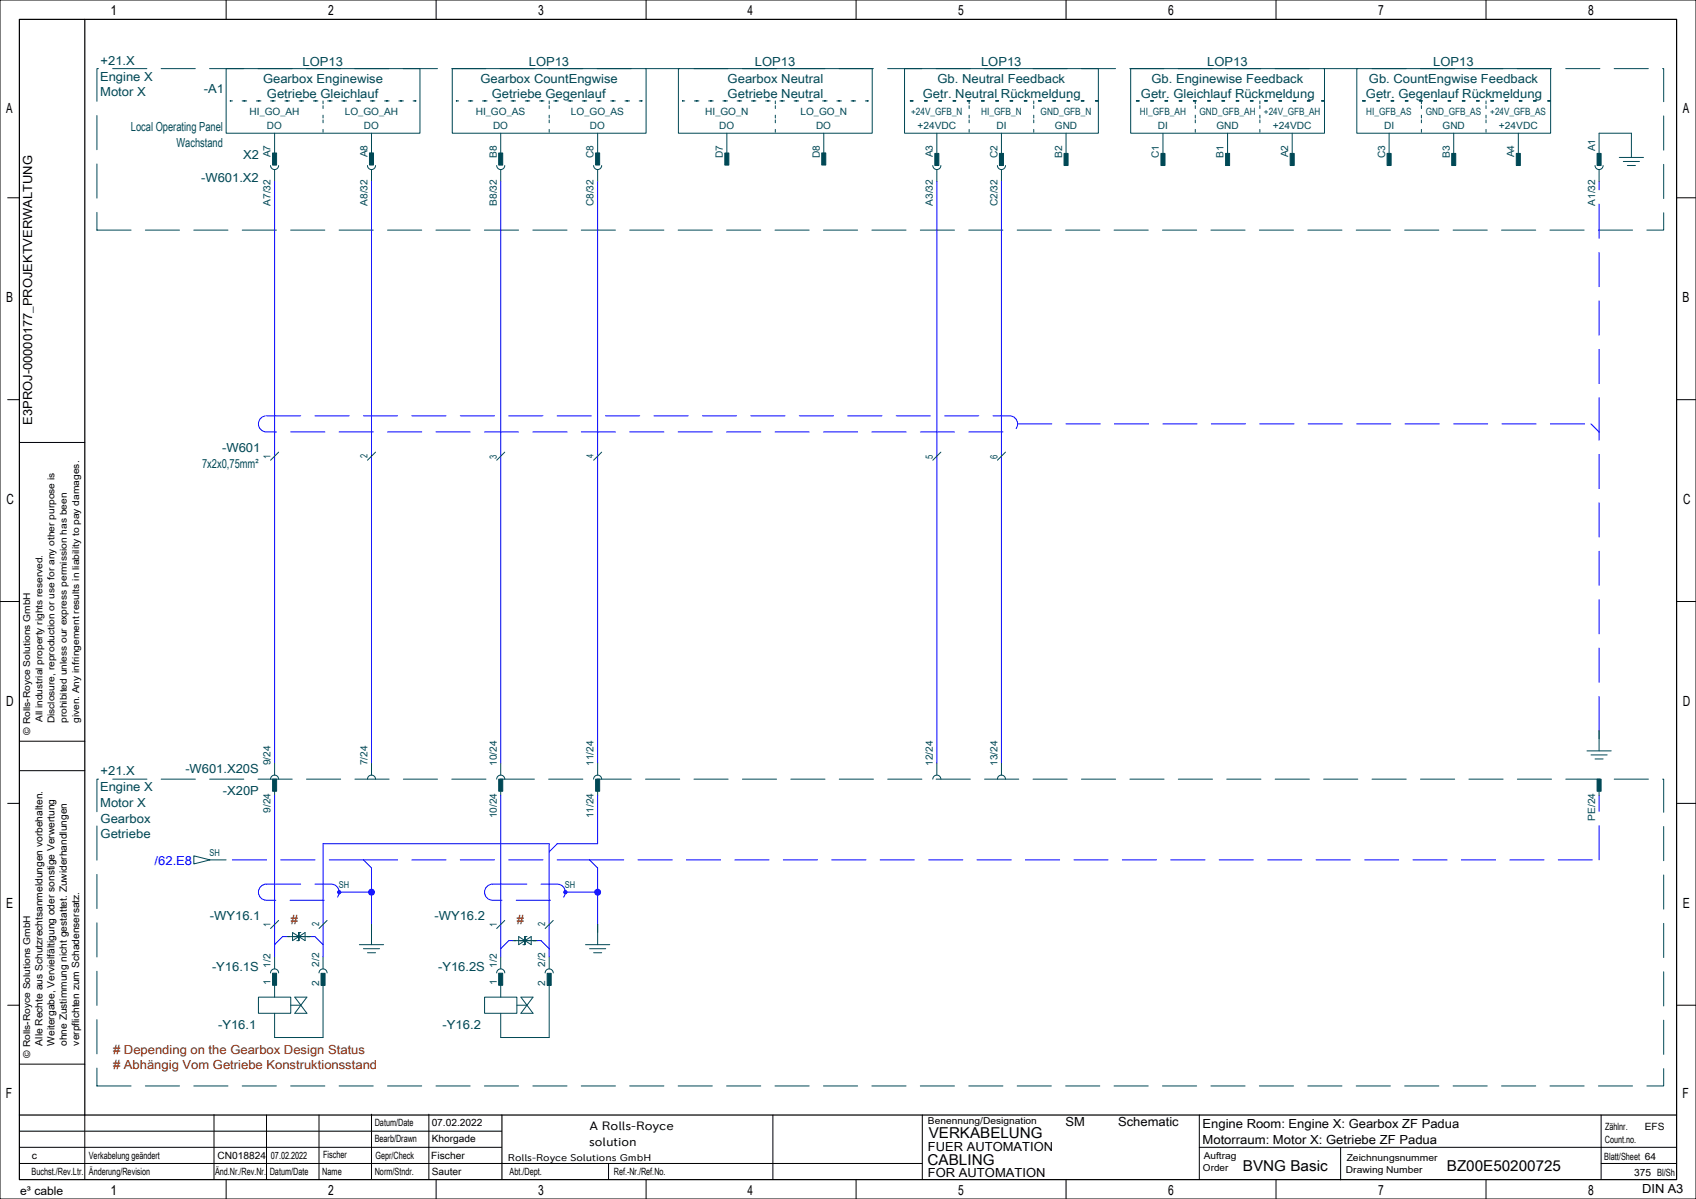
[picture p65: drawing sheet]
<svg xmlns="http://www.w3.org/2000/svg" width="420mm" height="297mm" viewBox="0 0 420 297" stroke-linecap="round" stroke-linejoin="round" font-family="sans-serif">
<defs><g id="words">
<g font-size="3.7">
<text x="230" y="282">VERKABELUNG</text>
<text x="229.7" y="288.5">CABLING</text>
<text x="307.8" y="290">BVNG Basic</text>
<text x="358.3" y="290">BZ00E50200725</text>
</g>
<g font-size="3.5">
<text x="27.3" y="3.8">1</text>
<text x="81.3" y="3.8">2</text>
<text x="133.3" y="3.8">3</text>
<text x="185.1" y="3.8">4</text>
<text x="237.3" y="3.8">5</text>
<text x="289.3" y="3.8">6</text>
<text x="341.3" y="3.8">7</text>
<text x="393.3" y="3.8">8</text>
<text x="1.5" y="28.1">A</text>
<text x="416.7" y="28.1">A</text>
<text x="1.5" y="74.9">B</text>
<text x="416.7" y="74.9">B</text>
<text x="1.6" y="124.9">C</text>
<text x="416.8" y="124.9">C</text>
<text x="1.5" y="174.9">D</text>
<text x="416.7" y="174.9">D</text>
<text x="1.5" y="224.9">E</text>
<text x="416.7" y="224.9">E</text>
<text x="1.5" y="271.9">F</text>
<text x="416.7" y="271.9">F</text>
<text x="27.3" y="296">1</text>
<text x="81.3" y="296">2</text>
<text x="133.3" y="296">3</text>
<text x="185.1" y="296">4</text>
<text x="237.3" y="296">5</text>
<text x="289.3" y="296">6</text>
<text x="341.3" y="296">7</text>
<text x="393.3" y="296">8</text>
</g>
<g font-size="3.1" fill="#004855">
<text x="24.9" y="16">+21.X</text>
<text x="75" y="16.2">LOP13</text>
<text x="131" y="16.2">LOP13</text>
<text x="187" y="16.2">LOP13</text>
<text x="242.9" y="16.2">LOP13</text>
<text x="298.9" y="16.2">LOP13</text>
<text x="355" y="16.2">LOP13</text>
<text x="24.8" y="20">Engine X</text>
<text x="24.8" y="23.9">Motor X</text>
<text x="50.5" y="23">-A1</text>
<text x="65.1" y="20.5">Gearbox Enginewise</text>
<text x="119" y="20.5">Gearbox CountEngwise</text>
<text x="180.2" y="20.5">Gearbox Neutral</text>
<text x="232.1" y="20.5">Gb. Neutral Feedback</text>
<text x="285.1" y="20.5">Gb. Enginewise Feedback</text>
<text x="339" y="20.5">Gb. CountEngwise Feedback</text>
<text x="66.1" y="24.4">Getriebe Gleichlauf</text>
<text x="121.8" y="24.4">Getriebe Gegenlauf</text>
<text x="180.2" y="24.4">Getriebe Neutral</text>
<text x="228.5" y="24.4">Getr. Neutral Rückmeldung</text>
<text x="282.5" y="24.4">Getr. Gleichlauf Rückmeldung</text>
<text x="338.3" y="24.4">Getr. Gegenlauf Rückmeldung</text>
<text x="32.4" y="32.5">Local Operating Panel</text>
<text x="43.7" y="36.4">Wachstand</text>
<text x="60.2" y="39.5">X2</text>
<text x="49.8" y="45">-W601.X2</text>
<text x="55" y="112">-W601</text>
<text x="50.1" y="116">7x2x0,75mm²</text>
<text x="45.9" y="191.5">-W601.X20S</text>
<text x="24.8" y="196">Engine X</text>
<text x="24.9" y="192">+21.X</text>
<text x="55.2" y="197">-X20P</text>
<text x="24.8" y="199.9">Motor X</text>
<text x="24.9" y="203.7">Gearbox</text>
<text x="24.9" y="207.6">Getriebe</text>
<text x="52" y="228">-WY16.1</text>
<text x="107.6" y="228">-WY16.2</text>
<text x="52.5" y="240.5">-Y16.1S</text>
<text x="108.5" y="240.5">-Y16.2S</text>
<text x="54" y="255">-Y16.1</text>
<text x="109.6" y="255">-Y16.2</text>
</g>
<g font-size="3.1">
<text x="8" y="105.2" transform="rotate(-90 8 105.2)">E3PROJ-00000177_PROJEKTVERWALTUNG</text>
<text x="263.9" y="279">SM</text>
<text x="276.9" y="279">Schematic</text>
<text x="297.8" y="279.5">Engine Room: Engine X: Gearbox ZF Padua</text>
<text x="229.8" y="285">FUER AUTOMATION</text>
<text x="297.8" y="283.4">Motorraum: Motor X: Getriebe ZF Padua</text>
<text x="229.8" y="291.5">FOR AUTOMATION</text>
<text x="406.7" y="295.5">DIN A3</text>
</g>
<text font-size="3.1" fill="#00f" x="38.3" y="214.3">/62.E8</text>
<g font-size="3.1" fill="#912400">
<text x="72" y="229">#</text>
<text x="128" y="229">#</text>
<text x="28" y="261"># Depending on the Gearbox Design Status</text>
<text x="28" y="264.9"># Abhängig Vom Getriebe Konstruktionsstand</text>
</g>
<g font-size="3">
<text x="146" y="280">A Rolls-Royce</text>
<text x="145.9" y="284">solution</text>
</g>
<text font-size="2.9" x="5" y="296">e³ cable</text>
<g font-size="2.5" fill="#004855">
<text x="61.8" y="28.5">HI_GO_AH</text>
<text x="85.4" y="28.5">LO_GO_AH</text>
<text x="117.8" y="28.5">HI_GO_AS</text>
<text x="141.4" y="28.5">LO_GO_AS</text>
<text x="174.7" y="28.5">HI_GO_N</text>
<text x="198.3" y="28.5">LO_GO_N</text>
<text x="225.7" y="28.5">+24V_GFB_N</text>
<text x="242.9" y="28.5">HI_GFB_N</text>
<text x="257.7" y="28.5">GND_GFB_N</text>
<text x="282.3" y="28.5">HI_GFB_AH</text>
<text x="297" y="28.5">GND_GFB_AH</text>
<text x="313" y="28.5">+24V_GFB_AH</text>
<text x="338.3" y="28.5">HI_GFB_AS</text>
<text x="353.1" y="28.5">GND_GFB_AS</text>
<text x="369.1" y="28.5">+24V_GFB_AS</text>
<text x="66.1" y="32">DO</text>
<text x="90.1" y="32">DO</text>
<text x="122.1" y="32">DO</text>
<text x="146.1" y="32">DO</text>
<text x="178.1" y="32">DO</text>
<text x="202.1" y="32">DO</text>
<text x="227.2" y="32">+24VDC</text>
<text x="246.8" y="32">DI</text>
<text x="261.2" y="32">GND</text>
<text x="286.8" y="32">DI</text>
<text x="301.3" y="32">GND</text>
<text x="315.2" y="32">+24VDC</text>
<text x="342.8" y="32">DI</text>
<text x="357.3" y="32">GND</text>
<text x="371.2" y="32">+24VDC</text>
<text x="67" y="39" transform="rotate(-90 67 39)">A7</text>
<text x="91" y="39" transform="rotate(-90 91 39)">A8</text>
<text x="123" y="39.2" transform="rotate(-90 123 39.2)">B8</text>
<text x="147" y="39.1" transform="rotate(-90 147 39.1)">C8</text>
<text x="179" y="39.2" transform="rotate(-90 179 39.2)">D7</text>
<text x="203" y="39.2" transform="rotate(-90 203 39.2)">D8</text>
<text x="231" y="39" transform="rotate(-90 231 39)">A3</text>
<text x="247" y="39.1" transform="rotate(-90 247 39.1)">C2</text>
<text x="263" y="39.2" transform="rotate(-90 263 39.2)">B2</text>
<text x="287" y="39.1" transform="rotate(-90 287 39.1)">C1</text>
<text x="303" y="39.2" transform="rotate(-90 303 39.2)">B1</text>
<text x="319" y="39" transform="rotate(-90 319 39)">A2</text>
<text x="343" y="39.1" transform="rotate(-90 343 39.1)">C3</text>
<text x="359" y="39.2" transform="rotate(-90 359 39.2)">B3</text>
<text x="375" y="39" transform="rotate(-90 375 39)">A4</text>
<text x="395" y="37.5" transform="rotate(-90 395 37.5)">A1</text>
<text x="67" y="51" transform="rotate(-90 67 51)">A7/32</text>
<text x="91" y="51" transform="rotate(-90 91 51)">A8/32</text>
<text x="123" y="51" transform="rotate(-90 123 51)">B8/32</text>
<text x="147" y="51.1" transform="rotate(-90 147 51.1)">C8/32</text>
<text x="231" y="51" transform="rotate(-90 231 51)">A3/32</text>
<text x="247" y="51.1" transform="rotate(-90 247 51.1)">C2/32</text>
<text x="395" y="51" transform="rotate(-90 395 51)">A1/32</text>
<text x="67" y="113.7" transform="rotate(-90 67 113.7)">1</text>
<text x="91" y="113.5" transform="rotate(-90 91 113.5)">2</text>
<text x="123" y="113.6" transform="rotate(-90 123 113.6)">3</text>
<text x="147" y="113.5" transform="rotate(-90 147 113.5)">4</text>
<text x="231" y="113.6" transform="rotate(-90 231 113.6)">5</text>
<text x="247" y="113.6" transform="rotate(-90 247 113.6)">6</text>
<text x="67" y="189.6" transform="rotate(-90 67 189.6)">9/24</text>
<text x="91" y="189.6" transform="rotate(-90 91 189.6)">7/24</text>
<text x="123" y="189.7" transform="rotate(-90 123 189.7)">10/24</text>
<text x="147" y="189.7" transform="rotate(-90 147 189.7)">11/24</text>
<text x="231" y="189.7" transform="rotate(-90 231 189.7)">12/24</text>
<text x="247" y="189.7" transform="rotate(-90 247 189.7)">13/24</text>
<text x="67" y="201.3" transform="rotate(-90 67 201.3)">9/24</text>
<text x="123" y="202.7" transform="rotate(-90 123 202.7)">10/24</text>
<text x="147" y="202.7" transform="rotate(-90 147 202.7)">11/24</text>
<text x="395" y="203.3" transform="rotate(-90 395 203.3)">PE/24</text>
<text x="67" y="229.7" transform="rotate(-90 67 229.7)">1</text>
<text x="79" y="229.5" transform="rotate(-90 79 229.5)">2</text>
<text x="123" y="229.7" transform="rotate(-90 123 229.7)">1</text>
<text x="135" y="229.5" transform="rotate(-90 135 229.5)">2</text>
<text x="67" y="239.7" transform="rotate(-90 67 239.7)">1/2</text>
<text x="79" y="239.5" transform="rotate(-90 79 239.5)">2/2</text>
<text x="123" y="239.7" transform="rotate(-90 123 239.7)">1/2</text>
<text x="135" y="239.5" transform="rotate(-90 135 239.5)">2/2</text>
<text x="67" y="244" transform="rotate(-90 67 244)">1</text>
<text x="79" y="244.3" transform="rotate(-90 79 244.3)">2</text>
<text x="123" y="244" transform="rotate(-90 123 244)">1</text>
<text x="135" y="244.3" transform="rotate(-90 135 244.3)">2</text>
</g>
<g font-size="2.5">
<text x="10.5" y="259" transform="rotate(-90 10.5 259)">Alle Rechte aus Schutzrechtsanmeldungen vorbehalten.</text>
<text x="13.5" y="259" transform="rotate(-90 13.5 259)">Weitergabe, Vervielfältigung oder sonstige Verwertung</text>
<text x="16.6" y="259.1" transform="rotate(-90 16.6 259.1)">ohne Zustimmung nicht gestattet. Zuwiderhandlungen</text>
<text x="19.6" y="259" transform="rotate(-90 19.6 259)">verpflichten zum Schadensersatz.</text>
<text x="92.8" y="279">Datum/Date</text>
<text x="106.9" y="279">07.02.2022</text>
<text x="397.5" y="280">Zählnr.</text>
<text x="407.3" y="280">EFS</text>
<text x="7.9" y="287">c</text>
<text x="22" y="287">Verkabelung geändert</text>
<text x="53.9" y="287">CN018824</text>
<text x="67.1" y="287">07.02.2022</text>
<text x="80" y="286.8">Fischer</text>
<text x="92.8" y="283">Bearb/Drawn</text>
<text x="93" y="287">Gepr/Check</text>
<text x="106.8" y="287">Fischer</text>
<text x="106.9" y="283">Khorgade</text>
<text x="397.3" y="287.3">Blatt/Sheet 64</text>
<text x="397.4" y="283">Count.no.</text>
<text x="7.8" y="291">Buchst./Rev.Ltr.</text>
<text x="22" y="291">Änderung/Revision</text>
<text x="53.3" y="291">Änd.Nr./Rev.Nr.</text>
<text x="66.8" y="291">Datum/Date</text>
<text x="79.8" y="291">Name</text>
<text x="92.8" y="291">Norm/Stndr.</text>
<text x="106.9" y="291">Sauter</text>
<text x="126.2" y="291">Abt./Dept.</text>
<text x="152" y="291">Ref.-Nr./Ref.No.</text>
<text x="404.7" y="291.2">375 Bl/Sh</text>
</g>
<text font-size="2.4" x="125.8" y="287.5">Rolls-Royce Solutions GmbH</text>
<g font-size="2.3">
<text x="10.5" y="178.9" transform="rotate(-90 10.5 178.9)">All industrial property rights reserved.</text>
<text x="13.5" y="179.2" transform="rotate(-90 13.5 179.2)">Disclosure, reproduction or use for any other purpose is</text>
<text x="16.6" y="179.1" transform="rotate(-90 16.6 179.1)">prohibited unless our express permission has been</text>
<text x="19.6" y="179.1" transform="rotate(-90 19.6 179.1)">given. Any infringement results in liability to pay damages.</text>
<text x="7.5" y="182" transform="rotate(-90 7.5 182)">© Rolls-Royce Solutions GmbH</text>
<text x="7.5" y="262" transform="rotate(-90 7.5 262)">© Rolls-Royce Solutions GmbH</text>
<text x="229.8" y="278.5">Benennung/Designation</text>
<text x="298.1" y="287">Auftrag</text>
<text x="333.5" y="287.5">Zeichnungsnummer</text>
<text x="297.9" y="290">Order</text>
<text x="333.3" y="290.5">Drawing Number</text>
</g>
<g font-size="2.3" fill="#004855">
<text x="51.9" y="212">SH</text>
<text x="83.9" y="220">SH</text>
<text x="139.9" y="220">SH</text>
</g>
</g></defs>
<g fill="none" stroke="#000" stroke-width=".25">
<path d="M0 0h420v297h-420zM56 0v4.8M108 0v4.8M160 0v4.8M212 0v4.8M264 0v4.8M316 0v4.8M368 0v4.8M1.9 49h2.9M415.2 49h4.8M1.9 99h2.9M415.2 99h4.8"/>
<path d="M4.8 109.6h16.2M0 149h4.8M415.2 149h4.7M1.9 199h2.9M4.8 190.9h16.2M4.8 183.6h16.2M415.2 199h4.8M1.9 249h2.9M415.2 249h4.8M4.8 263.6h16.2M21 276.2v16M53 276.1v16"/>
<path d="M66 276.2v16M79 276.2v16M92 276v16M106.2 276v16M191.4 276.2v16M228.4 276.2v16M297 276.2v16M396.5 276.2v15.8M4.8 284.2h119.4M4.8 288.2h223.6M4.8 280.2h119.4M56 292.2v4.8"/>
<path d="M108 292.2v4.8M150.7 288.2v4M160 292.2v4.8M212 292.2v4.8M264 292.2v4.8M297 284.2h118.2M316 292.2v4.8M332 284.3v8M368 292.2v4.8M396.5 288.2h18.7"/>
</g>
<path d="M4.8 4.8h410.4v287.4h-410.4zM21 4.8v271.4M4.8 276.2h410.4M124.3 276.2v15.9" fill="none" stroke="#000" stroke-width=".3"/>
<path d="M24 17h388v40h-388zM24 193h388v76h-388zM74.5 249h-2.5M130.5 249h-2.5" fill="none" stroke="#004855" stroke-width=".25" stroke-dasharray="8.5 3.5"/>
<g fill="none" stroke="#004855" stroke-width=".25">
<path d="M56 17h48v16h-48zM112 17h48v16h-48zM168 17h48v16h-48zM224 17h48v16h-48zM280 17h48v16h-48zM336 17h48v16h-48zM68 33v7M92 33v7M124 33v7M148 33v7M180 33v7M204 33v7"/>
<path d="M232 33v7M248 33v7M264 33v7M288 33v7M304 33v7M320 33v7M344 33v7M360 33v7M376 33v7M396 38v-5h8v6M401 39h6M67 41a1 1 0 0 0 1 1 1 1 0 0 0 1-1"/>
<path d="M68 42v3M91 41a1 1 0 0 0 1 1 1 1 0 0 0 1-1M92 42v3M123 41a1 1 0 0 0 1 1 1 1 0 0 0 1-1M124 42v3M147 41a1 1 0 0 0 1 1 1 1 0 0 0 1-1M148 42v3M231 41a1 1 0 0 0 1 1 1 1 0 0 0 1-1M232 42v3M247 41a1 1 0 0 0 1 1 1 1 0 0 0 1-1M248 42v3M395 41a1 1 0 0 0 1 1 1 1 0 0 0 1-1"/>
<path d="M396 42v3M402 40h4M403 41h2M67 193a1 1 0 0 1 1-1 1 1 0 0 1 1 1M68 189v3M68 196v1M91 193a1 1 0 0 1 1-1 1 1 0 0 1 1 1M92 189v3M123 193a1 1 0 0 1 1-1 1 1 0 0 1 1 1M124 189v3M124 196v1M147 193a1 1 0 0 1 1-1 1 1 0 0 1 1 1"/>
<path d="M148 189v3M148 196v1M231 193a1 1 0 0 1 1-1 1 1 0 0 1 1 1M232 189v3M247 193a1 1 0 0 1 1-1 1 1 0 0 1 1 1M248 189v3M393 186h6M394 187h4M395 188h2M396 181v5M396 196v1M48 212l4 1-4 1z"/>
<path d="M52 213h4M68 237v3M71 232h6M72.4 231l3.1 2v-2l-3.1 2zM74.5 231h-.5v2h-.5M80 237v3M89 234h6M90 235h4M91 236h2M92 229v5M124 237v3M127 233h6"/>
<path d="M128.4 232l3.2 2v-2l-3.2 2zM130.5 232h-.5v2h-.5M136 237v3M145 234h6M146 235h4M147 236h2M148 229v5M64 247h8v4h-8zM67 241a1 1 0 0 1 1-1 1 1 0 0 1 1 1M68 242v5M73 247l3 4h-3l3-4zM79 241a1 1 0 0 1 1-1 1 1 0 0 1 1 1"/>
<path d="M80 242v15h-12v-6M120 247h8v4h-8zM123 241a1 1 0 0 1 1-1 1 1 0 0 1 1 1M124 242v5M129 247h3l-3 4h3zM135 241a1 1 0 0 1 1-1 1 1 0 0 1 1 1M136 242v15h-12v-6"/>
</g>
<g fill="none" stroke="#004855" stroke-width=".25" stroke-dasharray=".7 2.8">
<path d="M57 25h46zM80 25v8zM113 25h46zM136 25v8zM169 25h46zM192 25v8zM224 25h48zM240 25v8zM256 25v8zM280 25h48zM296 25v8zM312 25v8z"/>
<path d="M336 25h48zM352 25v8zM368 25v8z"/>
</g>
<g fill="#004855" stroke="#004855" stroke-width=".25">
<path d="M67.5 37.9h1v3h-1z" fill-rule="evenodd"/>
<path d="M91.5 37.9h1v3h-1z" fill-rule="evenodd"/>
<path d="M123.5 37.9h1v3h-1z" fill-rule="evenodd"/>
<path d="M147.5 37.9h1v3h-1z" fill-rule="evenodd"/>
<path d="M179.5 37.9h1v3h-1z" fill-rule="evenodd"/>
<path d="M203.5 37.9h1v3h-1z" fill-rule="evenodd"/>
<path d="M287.5 38h1v3h-1z" fill-rule="evenodd"/>
<path d="M303.5 38h1v3h-1z" fill-rule="evenodd"/>
<path d="M319.5 38h1v3h-1z" fill-rule="evenodd"/>
<path d="M231.5 38h1v3h-1z" fill-rule="evenodd"/>
<path d="M247.5 38h1v3h-1z" fill-rule="evenodd"/>
<path d="M263.5 38h1v3h-1z" fill-rule="evenodd"/>
<path d="M343.5 38h1v3h-1z" fill-rule="evenodd"/>
<path d="M359.5 38h1v3h-1z" fill-rule="evenodd"/>
<path d="M375.5 38h1v3h-1z" fill-rule="evenodd"/>
<path d="M67.5 193h1v3h-1z" fill-rule="evenodd"/>
<path d="M123.5 193h1v3h-1z" fill-rule="evenodd"/>
<path d="M147.5 193h1v3h-1z" fill-rule="evenodd"/>
<path d="M67.5 241.1h1v3h-1z" fill-rule="evenodd"/>
<path d="M79.5 241.1h1v3h-1z" fill-rule="evenodd"/>
<path d="M123.5 241.1h1v3h-1z" fill-rule="evenodd"/>
<path d="M135.5 241.1h1v3h-1z" fill-rule="evenodd"/>
<path d="M395.5 38h1v3h-1z" fill-rule="evenodd"/>
<path d="M395.5 193h1v3h-1z" fill-rule="evenodd"/>
</g>
<g fill="none" stroke="#00f" stroke-width=".25" stroke-dasharray="8.5 3.5">
<path d="M66 103h184a2 2 0 0 1 2 2 2 2 0 0 1-2 2h-184a2 2 0 0 1-2-2 2 2 0 0 1 2-2M252 105h142M394 105l2 2M396 107v-62M396 181v-74M66 219h16a2 2 0 0 1 2 2 2 2 0 0 1-2 2h-16a2 2 0 0 1-2-2 2 2 0 0 1 2-2M90 213h-34M90 213h56M92 215l-2-2M122 219h16a2 2 0 0 1 2 2 2 2 0 0 1-2 2h-16a2 2 0 0 1-2-2 2 2 0 0 1 2-2M146 213h250M146 213l2 2"/>
<path d="M148 215v6M396 213v-16M84 221h8M92 221v8M92 221v-6M140 221h8M148 221v8"/>
</g>
<g fill="none" stroke="#00f" stroke-width=".25">
<path d="M68 45v144M92 45v144M124 45v144M148 45v144M232 45v144M248 45v144M68 197v40M124 197v40M148 197v12h-10l-2 2M71 232h-1l-2 2M77 232h1l2 2M80 237v-28h56v28"/>
<path d="M127 233h-1l-2 2M133 233h1l2 2"/>
</g>
<g fill="#00f" stroke="#00f" stroke-width=".25">
<circle cx="84" cy="221" r=".4"/>
<circle cx="140" cy="221" r=".4"/>
</g>
<g fill="#00f">
<circle cx="92" cy="221" r=".85"/>
<circle cx="148" cy="221" r=".85"/>
</g>
<path d="M69 112l-2 2M93 112l-2 2M125 112l-2 2M149 112l-2 2M233 112l-2 2M249 112l-2 2M69 228l-2 2M81 228l-2 2M125 228l-2 2M137 228l-2 2" fill="none" stroke="#004855" stroke-width=".25"/>
<use href="#words"/>
</svg>
